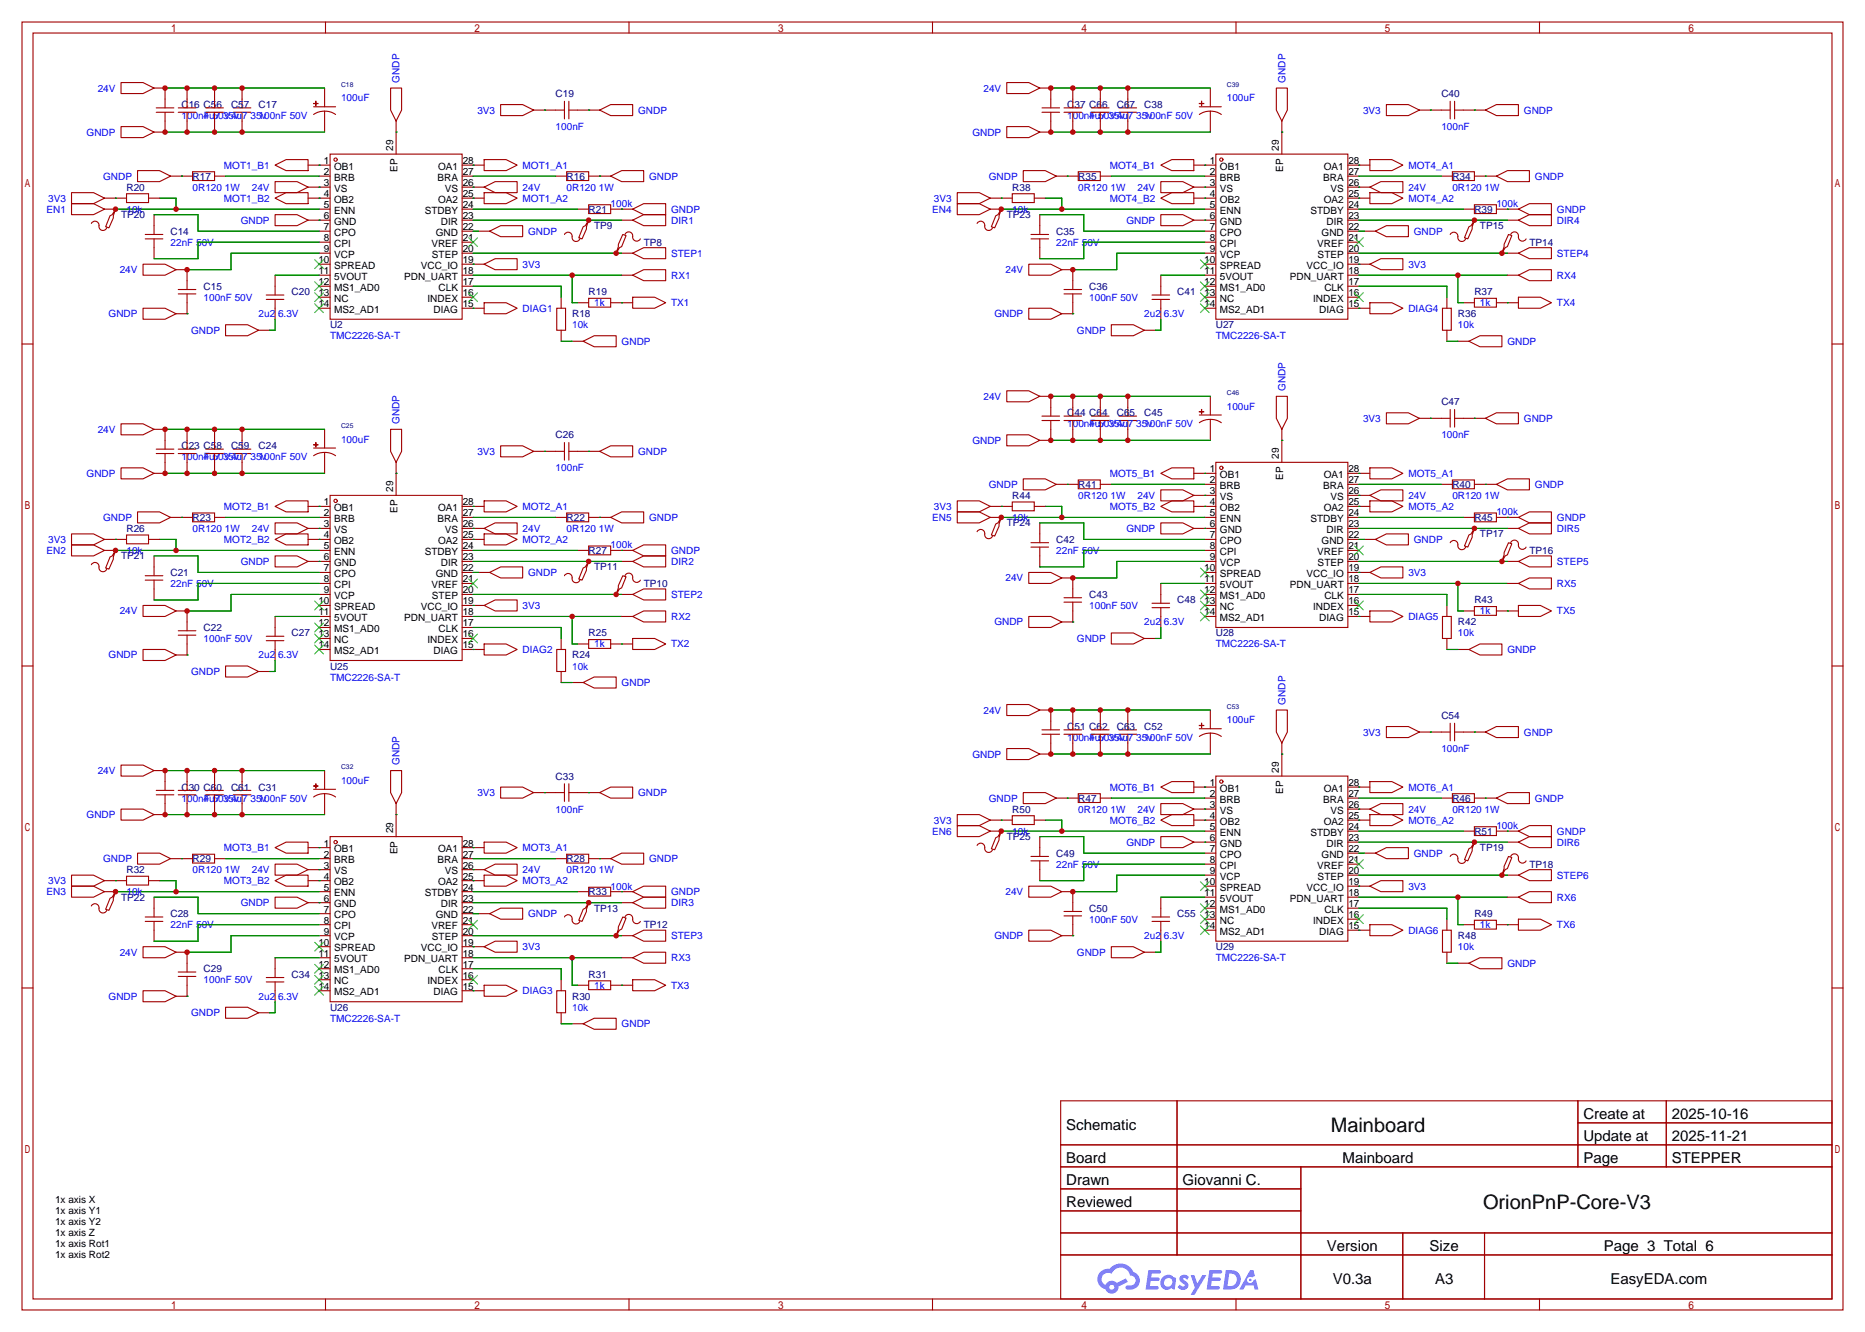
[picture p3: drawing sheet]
<svg xmlns="http://www.w3.org/2000/svg" width="431mm" height="307mm" viewBox="0 0 431 307" stroke-linecap="round" stroke-linejoin="round" font-family="sans-serif">
<defs><g id="words">
<g font-size="4.6">
<text x="307.2" y="261.1">Mainboard</text>
<text x="342.4" y="278.9">OrionPnP-Core-V3</text>
</g>
<g font-size="3.5">
<text x="246.1" y="260.8">Schematic</text>
<text x="365.5" y="258.2">Create at</text>
<text x="365.5" y="263.3">Update at</text>
<text x="385.9" y="258.2">2025-10-16</text>
<text x="385.9" y="263.3">2025-11-21</text>
<text x="246.1" y="268.4">Board</text>
<text x="309.9" y="268.4">Mainboard</text>
<text x="365.5" y="268.4">Page</text>
<text x="385.9" y="268.4">STEPPER</text>
<text x="246.1" y="273.5">Drawn</text>
<text x="273" y="273.5">Giovanni C.</text>
<text x="246.1" y="278.5">Reviewed</text>
<text x="306.3" y="288.7">Version</text>
<text x="330" y="288.7">Size</text>
<text x="370.2" y="288.7">Page 3 Total 6</text>
<text x="307.7" y="296.3">V0.3a</text>
<text x="331.3" y="296.3">A3</text>
<text x="371.8" y="296.3">EasyEDA.com</text>
</g>
<g font-size="2.3" fill="#00f">
<text x="22.6" y="21.1">24V</text>
<text x="78.7" y="23.4">100uF</text>
<text x="92.2" y="19.1" transform="rotate(-90 92.2 19.1)">GNDP</text>
<text x="227" y="21.1">24V</text>
<text x="283.2" y="23.4">100uF</text>
<text x="296.7" y="19.1" transform="rotate(-90 296.7 19.1)">GNDP</text>
<text x="41.9" y="27.5">100nF 50V4u7 35v</text>
<text x="47" y="27.5">4u7 35v</text>
<text x="59.7" y="27.5">100nF 50V</text>
<text x="110.2" y="26.2">3V3</text>
<text x="147.3" y="26.2">GNDP</text>
<text x="246.4" y="27.5">100nF 50V4u7 35v</text>
<text x="251.5" y="27.5">4u7 35v</text>
<text x="264.2" y="27.5">100nF 50V</text>
<text x="314.7" y="26.2">3V3</text>
<text x="351.8" y="26.2">GNDP</text>
<text x="20" y="31.3">GNDP</text>
<text x="128.3" y="30">100nF</text>
<text x="224.5" y="31.3">GNDP</text>
<text x="332.7" y="30">100nF</text>
<text x="23.8" y="41.4">GNDP</text>
<text x="51.7" y="38.9">MOT1_B1</text>
<text x="120.6" y="38.9">MOT1_A1</text>
<text x="149.9" y="41.4">GNDP</text>
<text x="228.3" y="41.4">GNDP</text>
<text x="256.2" y="38.9">MOT4_B1</text>
<text x="325.1" y="38.9">MOT4_A1</text>
<text x="354.3" y="41.4">GNDP</text>
<text x="11.1" y="46.5">3V3</text>
<text x="44.4" y="44">0R120 1W</text>
<text x="51.7" y="46.5">MOT1_B2</text>
<text x="58.1" y="44">24V</text>
<text x="120.6" y="46.5">MOT1_A2</text>
<text x="120.6" y="44">24V</text>
<text x="130.8" y="44">0R120 1W</text>
<text x="141" y="47.8">100k</text>
<text x="215.6" y="46.5">3V3</text>
<text x="248.9" y="44">0R120 1W</text>
<text x="256.2" y="46.5">MOT4_B2</text>
<text x="262.6" y="44">24V</text>
<text x="325.1" y="46.5">MOT4_A2</text>
<text x="325.1" y="44">24V</text>
<text x="335.3" y="44">0R120 1W</text>
<text x="345.4" y="47.8">100k</text>
<text x="10.7" y="49.1">EN1</text>
<text x="29.2" y="49.1">10k</text>
<text x="55.6" y="51.6">GNDP</text>
<text x="154.9" y="51.6">DIR1</text>
<text x="154.9" y="49.1">GNDP</text>
<text x="215.2" y="49.1">EN4</text>
<text x="233.7" y="49.1">10k</text>
<text x="260" y="51.6">GNDP</text>
<text x="359.4" y="51.6">DIR4</text>
<text x="359.4" y="49.1">GNDP</text>
<text x="39.4" y="56.7">22nF 50V</text>
<text x="121.9" y="54.1">GNDP</text>
<text x="154.9" y="59.2">STEP1</text>
<text x="243.8" y="56.7">22nF 50V</text>
<text x="326.4" y="54.1">GNDP</text>
<text x="359.4" y="59.2">STEP4</text>
<text x="27.6" y="63">24V</text>
<text x="120.6" y="61.8">3V3</text>
<text x="154.9" y="64.3">RX1</text>
<text x="232.1" y="63">24V</text>
<text x="325.1" y="61.8">3V3</text>
<text x="359.4" y="64.3">RX4</text>
<text x="47" y="69.4">100nF 50V</text>
<text x="120.6" y="71.9">DIAG1</text>
<text x="137.2" y="70.7">1k</text>
<text x="154.9" y="70.7">TX1</text>
<text x="251.5" y="69.4">100nF 50V</text>
<text x="325.1" y="71.9">DIAG4</text>
<text x="341.6" y="70.7">1k</text>
<text x="359.4" y="70.7">TX4</text>
<text x="25.1" y="73.2">GNDP</text>
<text x="44.1" y="77">GNDP</text>
<text x="59.7" y="73.2">2u2 6.3V</text>
<text x="132.1" y="75.7">10k</text>
<text x="229.5" y="73.2">GNDP</text>
<text x="248.6" y="77">GNDP</text>
<text x="264.2" y="73.2">2u2 6.3V</text>
<text x="336.5" y="75.7">10k</text>
<text x="76.2" y="78.3">TMC2226-SA-T</text>
<text x="143.5" y="79.5">GNDP</text>
<text x="280.7" y="78.3">TMC2226-SA-T</text>
<text x="348" y="79.5">GNDP</text>
<text x="227" y="92.2">24V</text>
<text x="283.2" y="94.5">100uF</text>
<text x="296.7" y="90.2" transform="rotate(-90 296.7 90.2)">GNDP</text>
<text x="22.6" y="99.9">24V</text>
<text x="92.2" y="97.8" transform="rotate(-90 92.2 97.8)">GNDP</text>
<text x="246.4" y="98.6">100nF 50V4u7 35v</text>
<text x="251.5" y="98.6">4u7 35v</text>
<text x="264.2" y="98.6">100nF 50V</text>
<text x="314.7" y="97.3">3V3</text>
<text x="332.7" y="101.1">100nF</text>
<text x="351.8" y="97.3">GNDP</text>
<text x="41.9" y="106.2">100nF 50V4u7 35v</text>
<text x="47" y="106.2">4u7 35v</text>
<text x="59.7" y="106.2">100nF 50V</text>
<text x="78.7" y="102.2">100uF</text>
<text x="110.2" y="104.9">3V3</text>
<text x="147.3" y="104.9">GNDP</text>
<text x="224.5" y="102.4">GNDP</text>
<text x="20" y="110">GNDP</text>
<text x="128.3" y="108.8">100nF</text>
<text x="228.3" y="112.6">GNDP</text>
<text x="256.2" y="110">MOT5_B1</text>
<text x="325.1" y="110">MOT5_A1</text>
<text x="354.3" y="112.6">GNDP</text>
<text x="51.7" y="117.6">MOT2_B1</text>
<text x="120.6" y="117.6">MOT2_A1</text>
<text x="215.6" y="117.6">3V3</text>
<text x="248.9" y="115.1">0R120 1W</text>
<text x="256.2" y="117.6">MOT5_B2</text>
<text x="262.6" y="115.1">24V</text>
<text x="325.1" y="117.6">MOT5_A2</text>
<text x="325.1" y="115.1">24V</text>
<text x="335.3" y="115.1">0R120 1W</text>
<text x="345.4" y="118.9">100k</text>
<text x="11.1" y="125.3">3V3</text>
<text x="23.8" y="120.2">GNDP</text>
<text x="44.4" y="122.7">0R120 1W</text>
<text x="51.7" y="125.3">MOT2_B2</text>
<text x="58.1" y="122.7">24V</text>
<text x="120.6" y="125.3">MOT2_A2</text>
<text x="120.6" y="122.7">24V</text>
<text x="130.8" y="122.7">0R120 1W</text>
<text x="149.9" y="120.2">GNDP</text>
<text x="215.2" y="120.2">EN5</text>
<text x="233.7" y="120.2">10k</text>
<text x="260" y="122.7">GNDP</text>
<text x="326.4" y="125.3">GNDP</text>
<text x="359.4" y="122.7">DIR5</text>
<text x="359.4" y="120.2">GNDP</text>
<text x="10.7" y="127.8">EN2</text>
<text x="29.2" y="127.8">10k</text>
<text x="55.6" y="130.3">GNDP</text>
<text x="141" y="126.5">100k</text>
<text x="154.9" y="130.3">DIR2</text>
<text x="154.9" y="127.8">GNDP</text>
<text x="243.8" y="127.8">22nF 50V</text>
<text x="359.4" y="130.3">STEP5</text>
<text x="39.4" y="135.4">22nF 50V</text>
<text x="121.9" y="132.9">GNDP</text>
<text x="154.9" y="138">STEP2</text>
<text x="232.1" y="134.2">24V</text>
<text x="325.1" y="132.9">3V3</text>
<text x="359.4" y="135.4">RX5</text>
<text x="27.6" y="141.8">24V</text>
<text x="120.6" y="140.5">3V3</text>
<text x="154.9" y="143">RX2</text>
<text x="251.5" y="140.5">100nF 50V</text>
<text x="325.1" y="143">DIAG5</text>
<text x="341.6" y="141.8">1k</text>
<text x="359.4" y="141.8">TX5</text>
<text x="47" y="148.1">100nF 50V</text>
<text x="137.2" y="149.4">1k</text>
<text x="154.9" y="149.4">TX2</text>
<text x="229.5" y="144.3">GNDP</text>
<text x="248.6" y="148.1">GNDP</text>
<text x="264.2" y="144.3">2u2 6.3V</text>
<text x="280.7" y="149.4">TMC2226-SA-T</text>
<text x="336.5" y="146.9">10k</text>
<text x="25.1" y="151.9">GNDP</text>
<text x="44.1" y="155.7">GNDP</text>
<text x="59.7" y="151.9">2u2 6.3V</text>
<text x="120.6" y="150.7">DIAG2</text>
<text x="132.1" y="154.5">10k</text>
<text x="348" y="150.7">GNDP</text>
<text x="76.2" y="157">TMC2226-SA-T</text>
<text x="143.5" y="158.3">GNDP</text>
<text x="227" y="164.6">24V</text>
<text x="283.2" y="166.9">100uF</text>
<text x="296.7" y="162.6" transform="rotate(-90 296.7 162.6)">GNDP</text>
<text x="246.4" y="171">100nF 50V4u7 35v</text>
<text x="251.5" y="171">4u7 35v</text>
<text x="264.2" y="171">100nF 50V</text>
<text x="314.7" y="169.7">3V3</text>
<text x="332.7" y="173.5">100nF</text>
<text x="351.8" y="169.7">GNDP</text>
<text x="22.6" y="178.6">24V</text>
<text x="92.2" y="176.5" transform="rotate(-90 92.2 176.5)">GNDP</text>
<text x="224.5" y="174.8">GNDP</text>
<text x="41.9" y="185">100nF 50V4u7 35v</text>
<text x="47" y="185">4u7 35v</text>
<text x="59.7" y="185">100nF 50V</text>
<text x="78.7" y="180.9">100uF</text>
<text x="110.2" y="183.7">3V3</text>
<text x="147.3" y="183.7">GNDP</text>
<text x="228.3" y="185">GNDP</text>
<text x="256.2" y="182.4">MOT6_B1</text>
<text x="325.1" y="182.4">MOT6_A1</text>
<text x="354.3" y="185">GNDP</text>
<text x="20" y="188.8">GNDP</text>
<text x="128.3" y="187.5">100nF</text>
<text x="215.6" y="190">3V3</text>
<text x="248.9" y="187.5">0R120 1W</text>
<text x="256.2" y="190">MOT6_B2</text>
<text x="262.6" y="187.5">24V</text>
<text x="325.1" y="190">MOT6_A2</text>
<text x="325.1" y="187.5">24V</text>
<text x="335.3" y="187.5">0R120 1W</text>
<text x="345.4" y="191.3">100k</text>
<text x="51.7" y="196.4">MOT3_B1</text>
<text x="120.6" y="196.4">MOT3_A1</text>
<text x="215.2" y="192.6">EN6</text>
<text x="233.7" y="192.6">10k</text>
<text x="260" y="195.1">GNDP</text>
<text x="326.4" y="197.7">GNDP</text>
<text x="359.4" y="195.1">DIR6</text>
<text x="359.4" y="192.6">GNDP</text>
<text x="23.8" y="198.9">GNDP</text>
<text x="44.4" y="201.5">0R120 1W</text>
<text x="58.1" y="201.5">24V</text>
<text x="120.6" y="201.5">24V</text>
<text x="130.8" y="201.5">0R120 1W</text>
<text x="149.9" y="198.9">GNDP</text>
<text x="243.8" y="200.2">22nF 50V</text>
<text x="359.4" y="202.7">STEP6</text>
<text x="10.7" y="206.5">EN3</text>
<text x="11.1" y="204">3V3</text>
<text x="29.2" y="206.5">10k</text>
<text x="51.7" y="204">MOT3_B2</text>
<text x="55.6" y="209.1">GNDP</text>
<text x="120.6" y="204">MOT3_A2</text>
<text x="141" y="205.3">100k</text>
<text x="154.9" y="209.1">DIR3</text>
<text x="154.9" y="206.5">GNDP</text>
<text x="232.1" y="206.5">24V</text>
<text x="325.1" y="205.3">3V3</text>
<text x="359.4" y="207.8">RX6</text>
<text x="39.4" y="214.2">22nF 50V</text>
<text x="121.9" y="211.6">GNDP</text>
<text x="251.5" y="212.9">100nF 50V</text>
<text x="325.1" y="215.4">DIAG6</text>
<text x="341.6" y="214.2">1k</text>
<text x="359.4" y="214.2">TX6</text>
<text x="27.6" y="220.5">24V</text>
<text x="120.6" y="219.2">3V3</text>
<text x="154.9" y="221.8">RX3</text>
<text x="154.9" y="216.7">STEP3</text>
<text x="229.5" y="216.7">GNDP</text>
<text x="248.6" y="220.5">GNDP</text>
<text x="264.2" y="216.7">2u2 6.3V</text>
<text x="280.7" y="221.8">TMC2226-SA-T</text>
<text x="336.5" y="219.2">10k</text>
<text x="47" y="226.9">100nF 50V</text>
<text x="348" y="223.1">GNDP</text>
<text x="25.1" y="230.7">GNDP</text>
<text x="59.7" y="230.7">2u2 6.3V</text>
<text x="120.6" y="229.4">DIAG3</text>
<text x="132.1" y="233.2">10k</text>
<text x="137.2" y="228.1">1k</text>
<text x="154.9" y="228.1">TX3</text>
<text x="44.1" y="234.5">GNDP</text>
<text x="76.2" y="235.8">TMC2226-SA-T</text>
<text x="143.5" y="237">GNDP</text>
</g>
<g font-size="2.3" fill="#000080">
<text x="128.3" y="22.4">C19</text>
<text x="332.7" y="22.4">C40</text>
<text x="41.9" y="24.9">C16 C56</text>
<text x="53.3" y="24.9">C57</text>
<text x="59.7" y="24.9">C17</text>
<text x="246.4" y="24.9">C37 C66</text>
<text x="257.8" y="24.9">C67</text>
<text x="264.2" y="24.9">C38</text>
<text x="44.4" y="41.4">R17</text>
<text x="130.8" y="41.4">R16</text>
<text x="248.9" y="41.4">R35</text>
<text x="335.3" y="41.4">R34</text>
<text x="29.2" y="44">R20</text>
<text x="233.7" y="44">R38</text>
<text x="27.9" y="50.3">TP20</text>
<text x="135.9" y="49.1">R21</text>
<text x="137.2" y="52.9">TP9</text>
<text x="232.4" y="50.3">TP23</text>
<text x="340.4" y="49.1">R39</text>
<text x="341.6" y="52.9">TP15</text>
<text x="39.4" y="54.1">C14</text>
<text x="148.6" y="56.7">TP8</text>
<text x="243.8" y="54.1">C35</text>
<text x="353.1" y="56.7">TP14</text>
<text x="47" y="66.8">C15</text>
<text x="67.3" y="68.1">C20</text>
<text x="135.9" y="68.1">R19</text>
<text x="251.5" y="66.8">C36</text>
<text x="271.8" y="68.1">C41</text>
<text x="340.4" y="68.1">R37</text>
<text x="76.2" y="75.7">U2</text>
<text x="132.1" y="73.2">R18</text>
<text x="280.7" y="75.7">U27</text>
<text x="336.5" y="73.2">R36</text>
<text x="332.7" y="93.5">C47</text>
<text x="128.3" y="101.1">C26</text>
<text x="246.4" y="96.1">C44 C64</text>
<text x="257.8" y="96.1">C65</text>
<text x="264.2" y="96.1">C45</text>
<text x="41.9" y="103.7">C23 C58</text>
<text x="53.3" y="103.7">C59</text>
<text x="59.7" y="103.7">C24</text>
<text x="248.9" y="112.6">R41</text>
<text x="335.3" y="112.6">R40</text>
<text x="233.7" y="115.1">R44</text>
<text x="29.2" y="122.7">R26</text>
<text x="44.4" y="120.2">R23</text>
<text x="130.8" y="120.2">R22</text>
<text x="232.4" y="121.5">TP24</text>
<text x="243.8" y="125.3">C42</text>
<text x="340.4" y="120.2">R45</text>
<text x="341.6" y="124">TP17</text>
<text x="27.9" y="129.1">TP21</text>
<text x="135.9" y="127.8">R27</text>
<text x="137.2" y="131.6">TP11</text>
<text x="353.1" y="127.8">TP16</text>
<text x="39.4" y="132.9">C21</text>
<text x="148.6" y="135.4">TP10</text>
<text x="251.5" y="138">C43</text>
<text x="271.8" y="139.2">C48</text>
<text x="340.4" y="139.2">R43</text>
<text x="47" y="145.6">C22</text>
<text x="67.3" y="146.9">C27</text>
<text x="135.9" y="146.9">R25</text>
<text x="280.7" y="146.9">U28</text>
<text x="336.5" y="144.3">R42</text>
<text x="76.2" y="154.5">U25</text>
<text x="132.1" y="151.9">R24</text>
<text x="332.7" y="165.9">C54</text>
<text x="246.4" y="168.4">C51 C62</text>
<text x="257.8" y="168.4">C63</text>
<text x="264.2" y="168.4">C52</text>
<text x="128.3" y="179.9">C33</text>
<text x="41.9" y="182.4">C30 C60</text>
<text x="53.3" y="182.4">C61</text>
<text x="59.7" y="182.4">C31</text>
<text x="248.9" y="185">R47</text>
<text x="335.3" y="185">R46</text>
<text x="233.7" y="187.5">R50</text>
<text x="232.4" y="193.8">TP25</text>
<text x="243.8" y="197.7">C49</text>
<text x="340.4" y="192.6">R51</text>
<text x="341.6" y="196.4">TP19</text>
<text x="29.2" y="201.5">R32</text>
<text x="44.4" y="198.9">R29</text>
<text x="130.8" y="198.9">R28</text>
<text x="353.1" y="200.2">TP18</text>
<text x="27.9" y="207.8">TP22</text>
<text x="135.9" y="206.5">R33</text>
<text x="39.4" y="211.6">C28</text>
<text x="137.2" y="210.4">TP13</text>
<text x="148.6" y="214.2">TP12</text>
<text x="251.5" y="210.4">C50</text>
<text x="271.8" y="211.6">C55</text>
<text x="340.4" y="211.6">R49</text>
<text x="280.7" y="219.2">U29</text>
<text x="336.5" y="216.7">R48</text>
<text x="47" y="224.3">C29</text>
<text x="67.3" y="225.6">C34</text>
<text x="135.9" y="225.6">R31</text>
<text x="76.2" y="233.2">U26</text>
<text x="132.1" y="230.7">R30</text>
</g>
<g font-size="2.3">
<text x="90.7" y="34.8" transform="rotate(-90 90.7 34.8)">29</text>
<text x="295.2" y="34.8" transform="rotate(-90 295.2 34.8)">29</text>
<text x="74.8" y="37.9">1</text>
<text x="74.8" y="40.4">2</text>
<text x="77.1" y="39.1">OB1</text>
<text x="77.1" y="41.7">BRB</text>
<text x="91.7" y="39.6" transform="rotate(-90 91.7 39.6)">EP</text>
<text x="101" y="41.7">BRA</text>
<text x="101.1" y="39.1">OA1</text>
<text x="106.8" y="40.4">27</text>
<text x="106.8" y="37.9">28</text>
<text x="279.3" y="37.9">1</text>
<text x="279.3" y="40.4">2</text>
<text x="281.6" y="39.1">OB1</text>
<text x="281.6" y="41.7">BRB</text>
<text x="296.2" y="39.6" transform="rotate(-90 296.2 39.6)">EP</text>
<text x="305.5" y="41.7">BRA</text>
<text x="305.6" y="39.1">OA1</text>
<text x="311.3" y="40.4">27</text>
<text x="311.3" y="37.9">28</text>
<text x="74.8" y="43">3</text>
<text x="74.8" y="45.5">4</text>
<text x="77.1" y="44.2">VS</text>
<text x="77.1" y="46.8">OB2</text>
<text x="101.1" y="46.8">OA2</text>
<text x="102.7" y="44.2">VS</text>
<text x="106.8" y="45.5">25</text>
<text x="106.8" y="43">26</text>
<text x="279.3" y="43">3</text>
<text x="279.3" y="45.5">4</text>
<text x="281.6" y="44.2">VS</text>
<text x="281.6" y="46.8">OB2</text>
<text x="305.6" y="46.8">OA2</text>
<text x="307.1" y="44.2">VS</text>
<text x="311.3" y="45.5">25</text>
<text x="311.3" y="43">26</text>
<text x="74.8" y="48">5</text>
<text x="74.8" y="50.6">6</text>
<text x="74.8" y="53.1">7</text>
<text x="77.1" y="49.3">ENN</text>
<text x="77.1" y="51.8">GND</text>
<text x="98" y="49.3">STDBY</text>
<text x="101.8" y="51.8">DIR</text>
<text x="106.8" y="53.1">22</text>
<text x="106.8" y="50.6">23</text>
<text x="106.8" y="48">24</text>
<text x="279.3" y="48">5</text>
<text x="279.3" y="50.6">6</text>
<text x="279.3" y="53.1">7</text>
<text x="281.6" y="49.3">ENN</text>
<text x="281.6" y="51.8">GND</text>
<text x="302.5" y="49.3">STDBY</text>
<text x="306.2" y="51.8">DIR</text>
<text x="311.3" y="53.1">22</text>
<text x="311.3" y="50.6">23</text>
<text x="311.3" y="48">24</text>
<text x="74.8" y="55.7">8</text>
<text x="74.8" y="58.2">9</text>
<text x="77.1" y="54.4">CPO</text>
<text x="77.1" y="56.9">CPI</text>
<text x="77.1" y="59.5">VCP</text>
<text x="99.6" y="56.9">VREF</text>
<text x="99.7" y="59.5">STEP</text>
<text x="100.6" y="54.4">GND</text>
<text x="106.8" y="58.2">20</text>
<text x="106.8" y="55.7">21</text>
<text x="279.3" y="55.7">8</text>
<text x="279.3" y="58.2">9</text>
<text x="281.6" y="54.4">CPO</text>
<text x="281.6" y="56.9">CPI</text>
<text x="281.6" y="59.5">VCP</text>
<text x="304.1" y="56.9">VREF</text>
<text x="304.2" y="59.5">STEP</text>
<text x="305.1" y="54.4">GND</text>
<text x="311.3" y="58.2">20</text>
<text x="311.3" y="55.7">21</text>
<text x="73.5" y="60.7">10</text>
<text x="73.5" y="63.3">11</text>
<text x="73.5" y="65.8">12</text>
<text x="77.1" y="62">SPREAD</text>
<text x="77.1" y="64.5">5VOUT</text>
<text x="93.3" y="64.5">PDN_UART</text>
<text x="97.1" y="62">VCC_IO</text>
<text x="106.8" y="65.8">17</text>
<text x="106.8" y="63.3">18</text>
<text x="106.8" y="60.7">19</text>
<text x="278" y="60.7">10</text>
<text x="278" y="63.3">11</text>
<text x="278" y="65.8">12</text>
<text x="281.6" y="62">SPREAD</text>
<text x="281.6" y="64.5">5VOUT</text>
<text x="297.8" y="64.5">PDN_UART</text>
<text x="301.6" y="62">VCC_IO</text>
<text x="311.3" y="65.8">17</text>
<text x="311.3" y="63.3">18</text>
<text x="311.3" y="60.7">19</text>
<text x="73.5" y="68.4">13</text>
<text x="73.5" y="70.9">14</text>
<text x="77.1" y="67.1">MS1_AD0</text>
<text x="77.1" y="69.6">NC</text>
<text x="98.7" y="69.6">INDEX</text>
<text x="101.3" y="67.1">CLK</text>
<text x="106.8" y="70.9">15</text>
<text x="106.8" y="68.4">16</text>
<text x="278" y="68.4">13</text>
<text x="278" y="70.9">14</text>
<text x="281.6" y="67.1">MS1_AD0</text>
<text x="281.6" y="69.6">NC</text>
<text x="303.2" y="69.6">INDEX</text>
<text x="305.7" y="67.1">CLK</text>
<text x="311.3" y="70.9">15</text>
<text x="311.3" y="68.4">16</text>
<text x="77.1" y="72.2">MS2_AD1</text>
<text x="100.1" y="72.2">DIAG</text>
<text x="281.6" y="72.2">MS2_AD1</text>
<text x="304.6" y="72.2">DIAG</text>
<text x="295.2" y="105.9" transform="rotate(-90 295.2 105.9)">29</text>
<text x="90.7" y="113.5" transform="rotate(-90 90.7 113.5)">29</text>
<text x="279.3" y="109">1</text>
<text x="279.3" y="111.5">2</text>
<text x="281.6" y="110.3">OB1</text>
<text x="281.6" y="112.8">BRB</text>
<text x="296.2" y="110.8" transform="rotate(-90 296.2 110.8)">EP</text>
<text x="305.5" y="112.8">BRA</text>
<text x="305.6" y="110.3">OA1</text>
<text x="311.3" y="111.5">27</text>
<text x="311.3" y="109">28</text>
<text x="74.8" y="116.6">1</text>
<text x="74.8" y="119.2">2</text>
<text x="77.1" y="117.9">OB1</text>
<text x="91.7" y="118.4" transform="rotate(-90 91.7 118.4)">EP</text>
<text x="101.1" y="117.9">OA1</text>
<text x="106.8" y="119.2">27</text>
<text x="106.8" y="116.6">28</text>
<text x="279.3" y="114.1">3</text>
<text x="279.3" y="116.6">4</text>
<text x="279.3" y="119.2">5</text>
<text x="281.6" y="115.3">VS</text>
<text x="281.6" y="117.9">OB2</text>
<text x="305.6" y="117.9">OA2</text>
<text x="307.1" y="115.3">VS</text>
<text x="311.3" y="119.2">24</text>
<text x="311.3" y="116.6">25</text>
<text x="311.3" y="114.1">26</text>
<text x="74.8" y="121.7">3</text>
<text x="74.8" y="124.2">4</text>
<text x="77.1" y="120.4">BRB</text>
<text x="77.1" y="123">VS</text>
<text x="77.1" y="125.5">OB2</text>
<text x="101" y="120.4">BRA</text>
<text x="101.1" y="125.5">OA2</text>
<text x="102.7" y="123">VS</text>
<text x="106.8" y="124.2">25</text>
<text x="106.8" y="121.7">26</text>
<text x="279.3" y="121.7">6</text>
<text x="279.3" y="124.2">7</text>
<text x="281.6" y="120.4">ENN</text>
<text x="281.6" y="123">GND</text>
<text x="281.6" y="125.5">CPO</text>
<text x="302.5" y="120.4">STDBY</text>
<text x="305.1" y="125.5">GND</text>
<text x="306.2" y="123">DIR</text>
<text x="311.3" y="124.2">22</text>
<text x="311.3" y="121.7">23</text>
<text x="74.8" y="126.8">5</text>
<text x="74.8" y="129.3">6</text>
<text x="74.8" y="131.9">7</text>
<text x="77.1" y="128">ENN</text>
<text x="77.1" y="130.6">GND</text>
<text x="98" y="128">STDBY</text>
<text x="101.8" y="130.6">DIR</text>
<text x="106.8" y="131.9">22</text>
<text x="106.8" y="129.3">23</text>
<text x="106.8" y="126.8">24</text>
<text x="278" y="131.9">10</text>
<text x="279.3" y="126.8">8</text>
<text x="279.3" y="129.3">9</text>
<text x="281.6" y="128">CPI</text>
<text x="281.6" y="130.6">VCP</text>
<text x="304.1" y="128">VREF</text>
<text x="304.2" y="130.6">STEP</text>
<text x="311.3" y="131.9">19</text>
<text x="311.3" y="129.3">20</text>
<text x="311.3" y="126.8">21</text>
<text x="74.8" y="134.4">8</text>
<text x="74.8" y="136.9">9</text>
<text x="77.1" y="133.1">CPO</text>
<text x="77.1" y="135.7">CPI</text>
<text x="99.6" y="135.7">VREF</text>
<text x="100.6" y="133.1">GND</text>
<text x="106.8" y="136.9">20</text>
<text x="106.8" y="134.4">21</text>
<text x="278" y="134.4">11</text>
<text x="278" y="136.9">12</text>
<text x="281.6" y="133.1">SPREAD</text>
<text x="281.6" y="135.7">5VOUT</text>
<text x="297.8" y="135.7">PDN_UART</text>
<text x="301.6" y="133.1">VCC_IO</text>
<text x="311.3" y="136.9">17</text>
<text x="311.3" y="134.4">18</text>
<text x="73.5" y="139.5">10</text>
<text x="73.5" y="142">11</text>
<text x="77.1" y="138.2">VCP</text>
<text x="77.1" y="140.7">SPREAD</text>
<text x="77.1" y="143.3">5VOUT</text>
<text x="93.3" y="143.3">PDN_UART</text>
<text x="97.1" y="140.7">VCC_IO</text>
<text x="99.7" y="138.2">STEP</text>
<text x="106.8" y="142">18</text>
<text x="106.8" y="139.5">19</text>
<text x="278" y="139.5">13</text>
<text x="278" y="142">14</text>
<text x="281.6" y="138.2">MS1_AD0</text>
<text x="281.6" y="140.7">NC</text>
<text x="281.6" y="143.3">MS2_AD1</text>
<text x="303.2" y="140.7">INDEX</text>
<text x="304.6" y="143.3">DIAG</text>
<text x="305.7" y="138.2">CLK</text>
<text x="311.3" y="142">15</text>
<text x="311.3" y="139.5">16</text>
<text x="73.5" y="144.6">12</text>
<text x="73.5" y="147.1">13</text>
<text x="73.5" y="149.6">14</text>
<text x="77.1" y="145.8">MS1_AD0</text>
<text x="77.1" y="148.4">NC</text>
<text x="98.7" y="148.4">INDEX</text>
<text x="101.3" y="145.8">CLK</text>
<text x="106.8" y="149.6">15</text>
<text x="106.8" y="147.1">16</text>
<text x="106.8" y="144.6">17</text>
<text x="77.1" y="150.9">MS2_AD1</text>
<text x="100.1" y="150.9">DIAG</text>
<text x="295.2" y="178.3" transform="rotate(-90 295.2 178.3)">29</text>
<text x="279.3" y="181.4">1</text>
<text x="279.3" y="183.9">2</text>
<text x="281.6" y="182.7">OB1</text>
<text x="281.6" y="185.2">BRB</text>
<text x="296.2" y="183.1" transform="rotate(-90 296.2 183.1)">EP</text>
<text x="305.5" y="185.2">BRA</text>
<text x="305.6" y="182.7">OA1</text>
<text x="311.3" y="183.9">27</text>
<text x="311.3" y="181.4">28</text>
<text x="279.3" y="186.5">3</text>
<text x="279.3" y="189">4</text>
<text x="279.3" y="191.5">5</text>
<text x="281.6" y="187.7">VS</text>
<text x="281.6" y="190.3">OB2</text>
<text x="305.6" y="190.3">OA2</text>
<text x="307.1" y="187.7">VS</text>
<text x="311.3" y="191.5">24</text>
<text x="311.3" y="189">25</text>
<text x="311.3" y="186.5">26</text>
<text x="74.8" y="195.4">1</text>
<text x="74.8" y="197.9">2</text>
<text x="77.1" y="196.6">OB1</text>
<text x="90.7" y="192.3" transform="rotate(-90 90.7 192.3)">29</text>
<text x="91.7" y="197.1" transform="rotate(-90 91.7 197.1)">EP</text>
<text x="101.1" y="196.6">OA1</text>
<text x="106.8" y="197.9">27</text>
<text x="106.8" y="195.4">28</text>
<text x="279.3" y="194.1">6</text>
<text x="279.3" y="196.6">7</text>
<text x="281.6" y="192.8">ENN</text>
<text x="281.6" y="195.4">GND</text>
<text x="281.6" y="197.9">CPO</text>
<text x="302.5" y="192.8">STDBY</text>
<text x="305.1" y="197.9">GND</text>
<text x="306.2" y="195.4">DIR</text>
<text x="311.3" y="196.6">22</text>
<text x="311.3" y="194.1">23</text>
<text x="74.8" y="200.4">3</text>
<text x="74.8" y="203">4</text>
<text x="77.1" y="199.2">BRB</text>
<text x="77.1" y="201.7">VS</text>
<text x="101" y="199.2">BRA</text>
<text x="102.7" y="201.7">VS</text>
<text x="106.8" y="203">25</text>
<text x="106.8" y="200.4">26</text>
<text x="279.3" y="199.2">8</text>
<text x="279.3" y="201.7">9</text>
<text x="281.6" y="200.4">CPI</text>
<text x="281.6" y="203">VCP</text>
<text x="304.1" y="200.4">VREF</text>
<text x="304.2" y="203">STEP</text>
<text x="311.3" y="201.7">20</text>
<text x="311.3" y="199.2">21</text>
<text x="74.8" y="205.5">5</text>
<text x="74.8" y="208.1">6</text>
<text x="77.1" y="204.2">OB2</text>
<text x="77.1" y="206.8">ENN</text>
<text x="77.1" y="209.3">GND</text>
<text x="98" y="206.8">STDBY</text>
<text x="101.1" y="204.2">OA2</text>
<text x="101.8" y="209.3">DIR</text>
<text x="106.8" y="208.1">23</text>
<text x="106.8" y="205.5">24</text>
<text x="278" y="204.2">10</text>
<text x="278" y="206.8">11</text>
<text x="278" y="209.3">12</text>
<text x="281.6" y="205.5">SPREAD</text>
<text x="281.6" y="208.1">5VOUT</text>
<text x="297.8" y="208.1">PDN_UART</text>
<text x="301.6" y="205.5">VCC_IO</text>
<text x="311.3" y="209.3">17</text>
<text x="311.3" y="206.8">18</text>
<text x="311.3" y="204.2">19</text>
<text x="74.8" y="210.6">7</text>
<text x="74.8" y="213.1">8</text>
<text x="74.8" y="215.7">9</text>
<text x="77.1" y="211.9">CPO</text>
<text x="77.1" y="214.4">CPI</text>
<text x="99.6" y="214.4">VREF</text>
<text x="100.6" y="211.9">GND</text>
<text x="106.8" y="215.7">20</text>
<text x="106.8" y="213.1">21</text>
<text x="106.8" y="210.6">22</text>
<text x="278" y="211.9">13</text>
<text x="278" y="214.4">14</text>
<text x="281.6" y="210.6">MS1_AD0</text>
<text x="281.6" y="213.1">NC</text>
<text x="281.6" y="215.7">MS2_AD1</text>
<text x="303.2" y="213.1">INDEX</text>
<text x="304.6" y="215.7">DIAG</text>
<text x="305.7" y="210.6">CLK</text>
<text x="311.3" y="214.4">15</text>
<text x="311.3" y="211.9">16</text>
<text x="73.5" y="218.2">10</text>
<text x="73.5" y="220.8">11</text>
<text x="77.1" y="216.9">VCP</text>
<text x="77.1" y="219.5">SPREAD</text>
<text x="97.1" y="219.5">VCC_IO</text>
<text x="99.7" y="216.9">STEP</text>
<text x="106.8" y="220.8">18</text>
<text x="106.8" y="218.2">19</text>
<text x="73.5" y="223.3">12</text>
<text x="73.5" y="225.8">13</text>
<text x="77.1" y="222">5VOUT</text>
<text x="77.1" y="224.6">MS1_AD0</text>
<text x="77.1" y="227.1">NC</text>
<text x="93.3" y="222">PDN_UART</text>
<text x="98.7" y="227.1">INDEX</text>
<text x="101.3" y="224.6">CLK</text>
<text x="106.8" y="225.8">16</text>
<text x="106.8" y="223.3">17</text>
<text x="73.5" y="228.4">14</text>
<text x="77.1" y="229.6">MS2_AD1</text>
<text x="100.1" y="229.6">DIAG</text>
<text x="106.8" y="228.4">15</text>
<text x="12.7" y="277.7">1x axis X</text>
<text x="12.7" y="280.2">1x axis Y1</text>
<text x="12.7" y="282.7">1x axis Y2</text>
<text x="12.7" y="285.3">1x axis Z</text>
<text x="12.7" y="287.8">1x axis Rot1</text>
<text x="12.7" y="290.4">1x axis Rot2</text>
</g>
<g font-size="1.6" fill="#000080">
<text x="78.7" y="20">C18</text>
<text x="283.2" y="20">C39</text>
<text x="283.2" y="91.1">C46</text>
<text x="78.7" y="98.7">C25</text>
<text x="283.2" y="163.5">C53</text>
<text x="78.7" y="177.5">C32</text>
</g>
</g></defs>
<g fill="none" stroke="#a10000" stroke-width=".25">
<path d="M5.1 5.1h420.3v297.2h-420.3zM7.6 7.6h415.3v292.1h-415.3zM75.1 5.1v2.5M145.2 5.1v2.5M215.3 5.1v2.5M285.3 5.1v2.5M355.4 5.1v2.5M5.1 79.4h2.5M422.9 79.4h2.5M5.1 153.7h2.5M422.9 153.7h2.5M5.1 228h2.5"/>
<path d="M422.9 228h2.5M244.9 254h178v45.7h-178zM271.7 254v35.6M364.3 254v15.2M364.3 259.1h58.6M384.7 254v15.2M244.9 264.2h178M244.9 269.2h178M244.9 274.3h55.4M244.9 279.4h55.4M300.3 269.2v30.5M75.1 299.7v2.6"/>
<path d="M145.2 299.7v2.6M215.3 299.7v2.6M244.9 284.5h178M244.9 289.6h178M285.3 299.7v2.6M323.8 284.5v15.2M342.7 284.5v15.2M355.4 299.7v2.6"/>
</g>
<g fill="#5487ff">
<path d="M272.6 294.4a1.3 1.3 0 0 1 1.8 .3l-.4 .6a.54 .54 0 0 0-.9-.2l.1 .2a1.28 1.28 0 0 1 .8 2 1.53 1.53 0 0 1-2.2-.3l.6-.6 .7 .5a.31 .31 0 0 0 .4-.3 .31 .31 0 0 0-.3-.4 1.12 1.12 0 0 1-.6-1.8z"/>
<path d="M274.9 294.2h.8l.7 2 1.2-2h.9l-2.7 4.5h-.9l.9-1.6z"/>
<path d="M265.1 293h2.3a.46 .46 0 0 1 .5 .1 .46 .46 0 0 1 .1 .5l-.4 .2h-1.7l-.2 1h1.7a.4 .4 0 0 1 .3 .4 .4 .4 0 0 1-.4 .4h-1.7l-.2 1.2h1.4a.46 .46 0 0 1 .5 0 .46 .46 0 0 1 .1 .5l-.3 .2h-2.6z"/>
<path d="M279.2 293.1h2.3a.47 .47 0 0 1 .5 0 .47 .47 0 0 1 .1 .5l-.4 .2h-1.7l-.2 1h1.7a.4 .4 0 0 1 .3 .4 .4 .4 0 0 1-.4 .4h-1.7l-.1 1.2 1.3-.1a.46 .46 0 0 1 .5 .1 .46 .46 0 0 1 .1 .5l-.3 .2h-2.6z"/>
<path d="M288.6 293.1h.7l.4 1.3-.7 .3a.75 .75 0 0 0-1.1 .3 .75 .75 0 0 0 .5 1.1 .75 .75 0 0 0 1-.7l.5-.3 .6 2.4h-.9l-.2-.9h-1.8l-.6 .9h-.9z"/>
<path d="M283 293.1l-.6 4.4h1.4a2.27 2.27 0 0 0 2.6-2.2 2.27 2.27 0 0 0-2.7-2.2zM283.8 293.8a1.5 1.5 0 0 1 1.8 1.6 1.5 1.5 0 0 1-2 1.4h-.2z"/>
<path d="M268.4 294.7a1.6 1.6 0 0 0-.3 2.3 1.6 1.6 0 0 0 2.3 .2l.8 .3 .3-2.4-.2-.3-.4-.1a1.58 1.58 0 0 0-2.5 0zM269 295.2a.99 .99 0 0 1 1.7 .6 .99 .99 0 0 1-1.4 1.1 .98 .98 0 0 1-.3-1.7z"/>
<path d="M254.1 293.5a2.37 2.37 0 0 0 1.1 4 1.54 1.54 0 0 0 1.8 1 1.54 1.54 0 0 0 1.2-1.6l2.1-1.1-.4-.8-2.1 1a1.57 1.57 0 0 0-2.6 .5 1.5 1.5 0 0 1-.7-2.1 1.5 1.5 0 0 1 2.1-.5 2.23 2.23 0 0 1 2.3-1.4 2.23 2.23 0 0 1 2 1.8 1.16 1.16 0 0 1 1.3 1.1 1.16 1.16 0 0 1-1.1 1.2h-.7a.47 .47 0 0 0-.6 .4 .47 .47 0 0 0 .5 .5 2.14 2.14 0 0 0 2.7-1.3 2.14 2.14 0 0 0-1.4-2.7 3.2 3.2 0 0 0-5.4-.7l-1.2 .1zM256.1 297a.58 .58 0 0 1 1.1 0 .58 .58 0 0 1-1.1 0z"/>
<circle cx="288.6" cy="295.3" r=".28"/>
</g>
<g fill="none" stroke="#a10000" stroke-width=".25">
<path d="M27.9 19.1h5.1l2.6 1.2-2.6 1.3h-5.1zM232.4 19.1h5.1l2.5 1.2-2.5 1.3h-5.1zM27.9 29.2h5.1l2.6 1.3-2.6 1.3h-5.1zM31.7 39.4h5.1l2.6 1.2-2.6 1.3h-5.1zM35.6 20.3h2.5v4.6M36.1 24.9h4M36.1 25.9h4M38.1 25.9v4.6h-2.5M41.1 24.9h4.1M41.1 25.9h4.1M43.2 20.3v4.6M43.2 25.9v4.6"/>
<path d="M44.4 39.6h5.1v2.1h-5.1zM47.5 24.9h4.1M47.5 25.9h4.1M49.5 20.3v4.6M49.5 25.9v4.6M53.8 24.9h4.1M53.8 25.9h4.1M55.9 20.3v4.6M55.9 25.9v4.6M63.5 38.1l2.5-1.3h5.1v2.6h-5.1zM71.1 38.1h5.1M72.4 23.9h1z"/>
<path d="M72.4 24.6h5.1M72.9 23.4v1zM74.9 25.7l-1 .1-1.5 .6M74.9 25.7l1.6 .2 1 .5M74.9 20.3v4.3M74.9 25.7v4.8M76.2 35.6h30.5v38.1h-30.5zM90.2 20.3h2.5v5.1l-1.3 2.5-1.2-2.5zM91.4 27.9v7.7M106.7 38.1h5.1M111.8 36.8h5l2.6 1.3-2.6 1.3h-5zM115.6 24.1h5l2.6 1.3-2.6 1.3h-5z"/>
<path d="M123.2 25.4h7.1M130.3 23.4v4M130.8 39.6h5.1v2.1h-5.1zM131.3 25.4h7.1M131.3 23.4v4M138.4 25.4l2.6-1.3h5v2.6h-5zM232.4 29.2h5.1l2.5 1.3-2.5 1.3h-5.1zM236.2 39.4h5.1l2.5 1.2-2.5 1.3h-5.1zM240 20.3h2.6v4.6M240.5 24.9h4.1M240.5 25.9h4.1M242.6 25.9v4.6h-2.6"/>
<path d="M245.6 24.9h4.1M245.6 25.9h4.1M247.6 20.3v4.6M247.6 25.9v4.6M248.9 39.6h5.1v2.1h-5.1zM252 24.9h4M252 25.9h4M254 20.3v4.6M254 25.9v4.6M258.3 24.9h4.1M258.3 25.9h4.1M260.3 20.3v4.6"/>
<path d="M260.3 25.9v4.6M268 38.1l2.5-1.3h5.1v2.6h-5.1zM275.6 38.1h5.1M276.9 23.9h1zM276.9 24.6h5M277.4 23.4v1zM279.4 25.7l-1.1 .1-1.4 .6M279.4 25.7l1.6 .2 .9 .5M279.4 20.3v4.3M279.4 25.7v4.8M280.7 35.6h30.4v38.1h-30.4zM294.6 20.3h2.6v5.1l-1.3 2.5-1.3-2.5z"/>
<path d="M295.9 27.9v7.7M311.1 38.1h5.1M316.2 36.8h5.1l2.5 1.3-2.5 1.3h-5.1zM320 24.1h5.1l2.6 1.3-2.6 1.3h-5.1zM327.7 25.4h7.1M334.8 23.4v4M335.3 39.6h5.1v2.1h-5.1zM335.8 25.4h7.1M335.8 23.4v4M342.9 25.4l2.5-1.3h5.1v2.6h-5.1zM16.5 47h5.1l2.5 1.3-2.5 1.2h-5.1zM16.5 44.4h5.1l2.5 1.3-2.5 1.3h-5.1z"/>
<path d="M21.1 51.6a.98 .98 0 0 1 1.3-.5 .98 .98 0 0 1 .5 1.3 .93 .93 0 0 0 .8 .8 .93 .93 0 0 0 .9-.6M24.1 45.7h5.1M24.1 48.3h2.6M26.7 48.3l-.5 1.5v.5l-1.1 2.3-.7-.3 1-2.5 .5-.3zM26.7 48.3v.2M29.2 44.7h5.1v2h-5.1zM33.5 54.1h4.1M33.5 55.1h4.1M34.3 45.7h2.5M35.6 49.5v4.6M35.6 55.1v4.6M39.4 40.6h5"/>
<path d="M49.5 40.6h2.6M63.5 45.7l2.5-1.3h5.1v2.6h-5.1zM63.5 49.5h5.1l2.5 1.3-2.5 1.3h-5.1zM63.5 41.9h5.1l2.5 1.3-2.5 1.2h-5.1zM71.1 43.2h5.1M71.1 45.7h5.1M71.1 50.8h5.1M73.7 40.6h2.5M73.7 48.3h2.5M73.7 53.3h2.5M73.7 55.9h2.5M73.7 58.4h2.5"/>
<path d="M106.7 40.6h2.5M106.7 43.2h5.1M106.7 45.7h5.1M106.7 48.3h2.5M106.7 50.8h2.5M106.7 53.3h2.5M106.7 55.9h2.5M106.7 58.4h2.5M110.5 53.3h2.5M111.8 44.4h5l2.6 1.3-2.6 1.3h-5zM111.8 43.2l2.5-1.3h5.1v2.5h-5.1zM113 53.3l2.6-1.2h5v2.5h-5z"/>
<path d="M128.3 40.6h2.5M130.3 54.1a.98 .98 0 0 1 1.3-.4 .98 .98 0 0 1 .5 1.2 .93 .93 0 0 0 .8 .8 .93 .93 0 0 0 1-.6M133.3 48.3h2.6M135.9 47.2h5.1v2.1h-5.1zM135.9 50.8l-.5 1.5v.5l-1 2.3-.8-.2 1-2.6 .5-.2zM135.9 40.6h5.1M135.9 50.8v.3M141 40.6l2.5-1.2h5.1v2.5h-5.1zM141 48.3h5M142.2 58.2v.2M143.5 50.8h2.5M143.5 58.4h2.5"/>
<path d="M143.8 54.1l.7 .3-1 2.5-.5 .3-.8 1.2 .5-1.5v-.5zM144.3 54.1a.93 .93 0 0 1 1.1-.6 .93 .93 0 0 1 .6 1.1 .94 .94 0 0 0 .7 1 .94 .94 0 0 0 1.1-.5M146 58.4l2.6-1.2h5.1v2.5h-5.1zM146 50.8l2.6-1.3h5.1v2.6h-5.1zM146 48.3l2.6-1.3h5.1v2.5h-5.1zM221 47h5.1l2.5 1.3-2.5 1.2h-5.1zM221 44.4h5.1l2.5 1.3-2.5 1.3h-5.1zM225.6 51.6a.98 .98 0 0 1 1.2-.5 .98 .98 0 0 1 .5 1.3 .93 .93 0 0 0 .8 .8 .93 .93 0 0 0 1-.6M228.6 45.7h5.1M228.6 48.3h2.5M231.1 48.3l-.5 1.5v.5l-1 2.3-.7-.3 1-2.5 .5-.3zM231.1 48.3v.2"/>
<path d="M233.7 44.7h5.1v2h-5.1zM238 54.1h4.1M238 55.1h4.1M238.8 45.7h2.5M240 49.5v4.6M240 55.1v4.6M243.8 40.6h5.1M254 40.6h2.5M268 45.7l2.5-1.3h5.1v2.6h-5.1zM268 49.5h5l2.6 1.3-2.6 1.3h-5zM268 41.9h5l2.6 1.3-2.6 1.2h-5zM275.6 43.2h5.1"/>
<path d="M275.6 45.7h5.1M275.6 50.8h5.1M278.1 40.6h2.6M278.1 48.3h2.6M278.1 53.3h2.6M278.1 55.9h2.6M278.1 58.4h2.6M311.1 40.6h2.6M311.1 43.2h5.1M311.1 45.7h5.1M311.1 48.3h2.6M311.1 50.8h2.6"/>
<path d="M311.1 53.3h2.6M311.1 55.9h2.6M311.1 58.4h2.6M315 53.3h2.5M316.2 44.4h5.1l2.5 1.3-2.5 1.3h-5.1zM316.2 43.2l2.6-1.3h5v2.5h-5zM317.5 53.3l2.5-1.2h5.1v2.5h-5.1zM332.7 40.6h2.6M334.8 54.1a.98 .98 0 0 1 1.3-.4 .98 .98 0 0 1 .4 1.2 .93 .93 0 0 0 .9 .8 .93 .93 0 0 0 .9-.6M337.8 48.3h2.6M340.4 47.2h5v2.1h-5zM340.4 50.8l-.5 1.5v.5l-1.1 2.3-.7-.2 1-2.6 .5-.2z"/>
<path d="M340.4 40.6h5M340.4 50.8v.3M345.4 40.6l2.6-1.2h5.1v2.5h-5.1zM345.4 48.3h5.1M346.7 58.2v.2M348 50.8h2.5M348 58.4h2.5M348.2 54.1l.8 .3-1 2.5-.5 .3-.8 1.2 .5-1.5v-.5zM348.7 54.1a.93 .93 0 0 1 1.2-.6 .93 .93 0 0 1 .6 1.1 .94 .94 0 0 0 .7 1 .94 .94 0 0 0 1.1-.5M350.5 58.4l2.6-1.2h5v2.5h-5zM350.5 50.8l2.6-1.3h5v2.6h-5zM350.5 48.3l2.6-1.3h5v2.5h-5z"/>
<path d="M33 61h5.1l2.5 1.2-2.5 1.3h-5.1zM33 71.1h5.1l2.5 1.3-2.5 1.3h-5.1zM40.6 62.2h2.6v4.6M41.1 66.8h4.1M41.1 67.8h4.1M43.2 67.8v4.6h-2.6M52.1 74.9h5l2.6 1.3-2.6 1.3h-5zM59.7 76.2h2.5M61.5 68.1h4M61.5 69.1h4M63.5 63.5v4.6M63.5 69.1v4.6"/>
<path d="M73.7 61h2.5M73.7 63.5h2.5M73.7 66h2.5M73.7 68.6h2.5M73.7 71.1h2.5M106.7 61h5.1M106.7 63.5h2.5M106.7 66h2.5M106.7 68.6h2.5M106.7 71.1h5.1M111.8 61l2.5-1.3h5.1v2.5h-5.1zM111.8 69.8h5l2.6 1.3-2.6 1.3h-5z"/>
<path d="M128.5 71.1h2.1v5.1h-2.1zM129.5 68.6v2.5M129.5 76.2v2.5M132.1 78.7h2.5M133.3 69.8h2.6M134.6 78.7l2.6-1.2h5v2.5h-5zM135.9 68.8h5.1v2.1h-5.1zM141 69.8h5M143.5 63.5h2.5M146 68.6h5.1l2.6 1.2-2.6 1.3h-5.1zM146 63.5l2.6-1.3h5.1v2.6h-5.1zM237.5 61h5.1l2.5 1.2-2.5 1.3h-5.1z"/>
<path d="M237.5 71.1h5.1l2.5 1.3-2.5 1.3h-5.1zM245.1 62.2h2.5v4.6M245.6 66.8h4.1M245.6 67.8h4.1M247.6 67.8v4.6h-2.5M256.5 74.9h5.1l2.6 1.3-2.6 1.3h-5.1zM264.2 76.2h2.5M265.9 68.1h4.1M265.9 69.1h4.1M268 63.5v4.6M268 69.1v4.6M278.1 61h2.6"/>
<path d="M278.1 63.5h2.6M278.1 66h2.6M278.1 68.6h2.6M278.1 71.1h2.6M311.1 61h5.1M311.1 63.5h2.6M311.1 66h2.6M311.1 68.6h2.6M311.1 71.1h5.1M316.2 61l2.6-1.3h5v2.5h-5zM316.2 69.8h5.1l2.5 1.3-2.5 1.3h-5.1zM333 71.1h2v5.1h-2z"/>
<path d="M334 68.6v2.5M334 76.2v2.5M336.5 78.7h2.6M337.8 69.8h2.6M339.1 78.7l2.5-1.2h5.1v2.5h-5.1zM340.4 68.8h5v2.1h-5zM345.4 69.8h5.1M348 63.5h2.5M350.5 68.6h5.1l2.5 1.2-2.5 1.3h-5.1zM350.5 63.5l2.6-1.3h5v2.6h-5zM27.9 97.8h5.1l2.6 1.3-2.6 1.2h-5.1zM35.6 99.1h2.5v4.5"/>
<path d="M43.2 99.1v4.5M49.5 99.1v4.5M55.9 99.1v4.5M74.9 99.1v4.3M90.2 99.1h2.5v5l-1.3 2.6-1.2-2.6zM232.4 90.2h5.1l2.5 1.2-2.5 1.3h-5.1zM240 91.4h2.6v4.6M240.5 96h4.1M240.5 97h4.1M242.6 97v4.6h-2.6M245.6 96h4.1M245.6 97h4.1"/>
<path d="M247.6 91.4v4.6M247.6 97v4.6M252 96h4M252 97h4M254 91.4v4.6M254 97v4.6M258.3 96h4.1M258.3 97h4.1M260.3 91.4v4.6M260.3 97v4.6M276.9 95h1zM276.9 95.8h5"/>
<path d="M277.4 94.5v1zM279.4 96.8l-1.1 .1-1.4 .6M279.4 96.8l1.6 .2 .9 .5M279.4 91.4v4.4M279.4 96.8v4.8M294.6 91.4h2.6v5.1l-1.3 2.6-1.3-2.6zM295.9 99.1v7.6M320 95.2h5.1l2.6 1.3-2.6 1.3h-5.1zM327.7 96.5h7.1M334.8 94.5v4.1M335.8 94.5v4.1M335.8 96.5h7.1"/>
<path d="M342.9 96.5l2.5-1.3h5.1v2.6h-5.1zM27.9 107.9h5.1l2.6 1.3-2.6 1.3h-5.1zM31.7 118.1h5.1l2.6 1.3-2.6 1.3h-5.1zM36.1 103.6h4M36.1 104.6h4M38.1 104.6v4.6h-2.5M39.4 119.4h5M41.1 103.6h4.1M41.1 104.6h4.1M43.2 104.6v4.6M44.4 118.4h5.1v2h-5.1zM47.5 103.6h4.1"/>
<path d="M47.5 104.6h4.1M49.5 119.4h2.6M49.5 104.6v4.6M53.8 103.6h4.1M53.8 104.6h4.1M55.9 104.6v4.6M63.5 116.8l2.5-1.2h5.1v2.5h-5.1zM71.1 116.8h5.1M72.4 102.6h1zM72.4 103.4h5.1M72.9 102.1v1zM73.7 119.4h2.5"/>
<path d="M74.9 104.4l-1 .1-1.5 .7M74.9 104.4l1.6 .2 1 .6M74.9 104.4v4.8M76.2 114.3h30.5v38.1h-30.5zM91.4 106.7v7.6M106.7 116.8h5.1M106.7 119.4h2.5M111.8 115.6h5l2.6 1.2-2.6 1.3h-5zM115.6 102.9h5l2.6 1.2-2.6 1.3h-5zM123.2 104.1h7.1M128.3 119.4h2.5M130.3 102.1v4.1"/>
<path d="M130.8 118.4h5.1v2h-5.1zM131.3 102.1v4.1M131.3 104.1h7.1M135.9 119.4h5.1M138.4 104.1l2.6-1.2h5v2.5h-5zM141 119.4l2.5-1.3h5.1v2.6h-5.1zM221 118.1h5.1l2.5 1.3-2.5 1.3h-5.1zM221 115.6h5.1l2.5 1.2-2.5 1.3h-5.1zM228.6 116.8h5.1M228.6 119.4h2.5M231.1 119.4l-.5 1.5v.5l-1 2.3-.7-.3 1-2.5 .5-.2zM231.1 119.4v.2"/>
<path d="M232.4 100.3h5.1l2.5 1.3-2.5 1.3h-5.1zM233.7 115.8h5.1v2.1h-5.1zM236.2 110.5h5.1l2.5 1.3-2.5 1.2h-5.1zM238.8 116.8h2.5M243.8 111.8h5.1M248.9 110.7h5.1v2.1h-5.1zM254 111.8h2.5M268 109.2l2.5-1.3h5.1v2.6h-5.1zM268 116.8l2.5-1.2h5.1v2.5h-5.1zM268 113h5l2.6 1.3-2.6 1.3h-5zM275.6 116.8h5.1M275.6 109.2h5.1"/>
<path d="M275.6 114.3h5.1M278.1 119.4h2.6M278.1 111.8h2.6M280.7 106.7h30.4v38.1h-30.4zM311.1 116.8h5.1M311.1 119.4h2.6M311.1 109.2h5.1M311.1 111.8h2.6M311.1 114.3h5.1M316.2 107.9h5.1l2.5 1.3-2.5 1.3h-5.1zM316.2 115.6h5.1l2.5 1.2-2.5 1.3h-5.1zM316.2 114.3l2.6-1.3h5v2.6h-5z"/>
<path d="M332.7 111.8h2.6M335.3 110.7h5.1v2.1h-5.1zM337.8 119.4h2.6M340.4 118.4h5v2h-5zM340.4 111.8h5M345.4 111.8l2.6-1.3h5.1v2.5h-5.1zM345.4 119.4h5.1M350.5 119.4l2.6-1.3h5v2.6h-5zM16.5 125.7h5.1l2.5 1.3-2.5 1.3h-5.1zM16.5 123.2h5.1l2.5 1.3-2.5 1.2h-5.1zM21.1 130.3a.98 .98 0 0 1 1.3-.4 .98 .98 0 0 1 .5 1.2 .93 .93 0 0 0 .8 .8 .93 .93 0 0 0 .9-.6M24.1 124.5h5.1"/>
<path d="M24.1 127h2.6M26.7 127l-.5 1.5v.5l-1.1 2.3-.7-.2 1-2.6 .5-.2zM26.7 127v.3M29.2 123.4h5.1v2.1h-5.1zM33 139.7h5.1l2.5 1.3-2.5 1.2h-5.1zM33.5 132.8h4.1M33.5 133.9h4.1M34.3 124.5h2.5M35.6 128.3v4.5M35.6 133.9v4.5M63.5 124.5l2.5-1.3h5.1v2.5h-5.1zM63.5 128.3h5.1l2.5 1.2-2.5 1.3h-5.1z"/>
<path d="M63.5 120.7h5.1l2.5 1.2-2.5 1.3h-5.1zM71.1 121.9h5.1M71.1 124.5h5.1M71.1 129.5h5.1M73.7 127h2.5M73.7 132.1h2.5M73.7 134.6h2.5M73.7 137.2h2.5M73.7 139.7h2.5M106.7 121.9h5.1M106.7 124.5h5.1M106.7 127h2.5"/>
<path d="M106.7 129.5h2.5M106.7 132.1h2.5M106.7 134.6h2.5M106.7 137.2h2.5M106.7 139.7h5.1M110.5 132.1h2.5M111.8 123.2h5l2.6 1.3-2.6 1.2h-5zM111.8 139.7l2.5-1.3h5.1v2.6h-5.1zM111.8 121.9l2.5-1.2h5.1v2.5h-5.1zM113 132.1l2.6-1.3h5v2.5h-5zM130.3 132.8a.98 .98 0 0 1 1.3-.4 .98 .98 0 0 1 .5 1.3 .93 .93 0 0 0 .8 .8 .93 .93 0 0 0 1-.6M133.3 127h2.6"/>
<path d="M135.9 126h5.1v2h-5.1zM135.9 129.5l-.5 1.6v.5l-1 2.3-.8-.3 1-2.5 .5-.3zM135.9 129.5v.3M141 127h5M142.2 136.9v.3M143.5 129.5h2.5M143.5 137.2h2.5M143.8 132.8l.7 .3-1 2.5-.5 .3-.8 1.3 .5-1.6v-.5zM144.3 132.8a.93 .93 0 0 1 1.1-.5 .93 .93 0 0 1 .6 1 .94 .94 0 0 0 .7 1 .94 .94 0 0 0 1.1-.4M146 137.2l2.6-1.3h5.1v2.5h-5.1zM146 129.5l2.6-1.2h5.1v2.5h-5.1zM146 127l2.6-1.3h5.1v2.6h-5.1z"/>
<path d="M225.6 122.7a.98 .98 0 0 1 1.2-.4 .98 .98 0 0 1 .5 1.2 .93 .93 0 0 0 .8 .8 .93 .93 0 0 0 1-.6M237.5 132.1h5.1l2.5 1.2-2.5 1.3h-5.1zM238 125.2h4.1M238 126.2h4.1M240 120.7v4.5M240 126.2v4.6M245.1 133.3h2.5v4.6M245.6 137.9h4.1M245.6 138.9h4.1M247.6 138.9v4.6h-2.5M265.9 139.2h4.1M268 120.7h5l2.6 1.2-2.6 1.3h-5z"/>
<path d="M268 134.6v4.6M275.6 121.9h5.1M278.1 124.5h2.6M278.1 127h2.6M278.1 129.5h2.6M278.1 132.1h2.6M278.1 134.6h2.6M278.1 137.2h2.6M278.1 139.7h2.6M311.1 121.9h2.6M311.1 124.5h2.6M311.1 127h2.6"/>
<path d="M311.1 129.5h2.6M311.1 132.1h5.1M311.1 134.6h2.6M311.1 137.2h2.6M311.1 139.7h2.6M315 124.5h2.5M316.2 132.1l2.6-1.3h5v2.5h-5zM317.5 124.5l2.5-1.3h5.1v2.5h-5.1zM334 139.7v2.5M334.8 125.2a.98 .98 0 0 1 1.3-.4 .98 .98 0 0 1 .4 1.3 .93 .93 0 0 0 .9 .7 .93 .93 0 0 0 .9-.6M340.4 140h5v2h-5zM340.4 121.9l-.5 1.5v.6l-1.1 2.2-.7-.2 1-2.6 .5-.2z"/>
<path d="M340.4 121.9v.3M346.7 129.3v.2M348 121.9h2.5M348 129.5h2.5M348 134.6h2.5M348.2 125.2l.8 .3-1 2.5-.5 .3-.8 1.2 .5-1.5v-.5zM348.7 125.2a.93 .93 0 0 1 1.2-.5 .93 .93 0 0 1 .6 1 .94 .94 0 0 0 .7 1 .94 .94 0 0 0 1.1-.5M350.5 139.7h5.1l2.5 1.3-2.5 1.2h-5.1zM350.5 134.6l2.6-1.3h5v2.6h-5zM350.5 129.5l2.6-1.2h5v2.5h-5zM350.5 121.9l2.6-1.2h5v2.5h-5zM33 149.9h5.1l2.5 1.2-2.5 1.3h-5.1z"/>
<path d="M40.6 141h2.6v4.5M41.1 145.5h4.1M41.1 146.6h4.1M43.2 146.6v4.5h-2.6M52.1 153.7h5l2.6 1.2-2.6 1.3h-5zM59.7 154.9h2.5M61.5 146.8h4M61.5 147.8h4M63.5 142.2v4.6M63.5 147.8v4.6M73.7 142.2h2.5M73.7 144.8h2.5"/>
<path d="M73.7 147.3h2.5M73.7 149.9h2.5M106.7 142.2h2.5M106.7 144.8h2.5M106.7 147.3h2.5M106.7 149.9h5.1M111.8 148.6h5l2.6 1.3-2.6 1.2h-5zM128.5 149.9h2.1v5h-2.1zM129.5 147.3v2.6M129.5 154.9v2.6M132.1 157.5h2.5M133.3 148.6h2.6"/>
<path d="M134.6 157.5l2.6-1.3h5v2.6h-5zM135.9 147.6h5.1v2h-5.1zM141 148.6h5M143.5 142.2h2.5M146 147.3h5.1l2.6 1.3-2.6 1.3h-5.1zM146 142.2l2.6-1.2h5.1v2.5h-5.1zM237.5 142.2h5.1l2.5 1.3-2.5 1.3h-5.1zM256.5 146h5.1l2.6 1.3-2.6 1.3h-5.1zM264.2 147.3h2.5M265.9 140.2h4.1M268 140.2v4.6M278.1 142.2h2.6"/>
<path d="M311.1 142.2h5.1M316.2 141h5.1l2.5 1.2-2.5 1.3h-5.1zM333 142.2h2v5.1h-2zM334 147.3v2.6M336.5 149.9h2.6M337.8 141h2.6M339.1 149.9l2.5-1.3h5.1v2.5h-5.1zM345.4 141h5.1M27.9 176.5h5.1l2.6 1.3-2.6 1.3h-5.1zM35.6 177.8h2.5v4.6M43.2 177.8v4.6M49.5 177.8v4.6"/>
<path d="M55.9 177.8v4.6M74.9 177.8v4.3M90.2 177.8h2.5v5.1l-1.3 2.5-1.2-2.5zM232.4 162.6h5.1l2.5 1.2-2.5 1.3h-5.1zM232.4 172.7h5.1l2.5 1.3-2.5 1.3h-5.1zM240 163.8h2.6v4.6M240.5 168.4h4.1M240.5 169.4h4.1M242.6 169.4v4.6h-2.6M245.6 168.4h4.1M245.6 169.4h4.1M247.6 163.8v4.6"/>
<path d="M247.6 169.4v4.6M252 168.4h4M252 169.4h4M254 163.8v4.6M254 169.4v4.6M258.3 168.4h4.1M258.3 169.4h4.1M260.3 163.8v4.6M260.3 169.4v4.6M276.9 167.4h1zM276.9 168.1h5M277.4 166.9v1z"/>
<path d="M279.4 169.2l-1.1 .1-1.4 .6M279.4 169.2l1.6 .2 .9 .5M279.4 163.8v4.3M279.4 169.2v4.8M280.7 179.1h30.4v38.1h-30.4zM294.6 163.8h2.6v5.1l-1.3 2.5-1.3-2.5zM295.9 171.4v7.7M320 167.6h5.1l2.6 1.3-2.6 1.3h-5.1zM327.7 168.9h7.1M334.8 166.9v4M335.8 166.9v4M335.8 168.9h7.1"/>
<path d="M342.9 168.9l2.5-1.3h5.1v2.6h-5.1zM27.9 186.7h5.1l2.6 1.3-2.6 1.2h-5.1zM31.7 196.8h5.1l2.6 1.3-2.6 1.3h-5.1zM36.1 182.4h4M36.1 183.4h4M38.1 183.4v4.6h-2.5M39.4 198.1h5M41.1 182.4h4.1M41.1 183.4h4.1M43.2 183.4v4.6M44.4 197.1h5.1v2h-5.1zM47.5 182.4h4.1"/>
<path d="M47.5 183.4h4.1M49.5 198.1h2.6M49.5 183.4v4.6M53.8 182.4h4.1M53.8 183.4h4.1M55.9 183.4v4.6M63.5 195.6l2.5-1.3h5.1v2.5h-5.1zM63.5 199.4h5.1l2.5 1.3-2.5 1.2h-5.1zM71.1 195.6h5.1M72.4 181.4h1zM72.4 182.1h5.1M72.9 180.8v1.1z"/>
<path d="M73.7 198.1h2.5M74.9 183.1l-1 .1-1.5 .7M74.9 183.1l1.6 .3 1 .5M74.9 183.1v4.9M76.2 193h30.5v38.1h-30.5zM91.4 185.4v7.6M106.7 195.6h5.1M106.7 198.1h2.5M111.8 194.3h5l2.6 1.3-2.6 1.2h-5zM115.6 181.6h5l2.6 1.3-2.6 1.2h-5zM123.2 182.9h7.1M128.3 198.1h2.5"/>
<path d="M130.3 180.8v4.1M130.8 197.1h5.1v2h-5.1zM131.3 180.8v4.1M131.3 182.9h7.1M135.9 198.1h5.1M138.4 182.9l2.6-1.3h5v2.5h-5zM141 198.1l2.5-1.3h5.1v2.6h-5.1zM221 190.5h5.1l2.5 1.3-2.5 1.2h-5.1zM221 188h5.1l2.5 1.2-2.5 1.3h-5.1zM225.6 195.1a.98 .98 0 0 1 1.2-.5 .98 .98 0 0 1 .5 1.3 .93 .93 0 0 0 .8 .8 .93 .93 0 0 0 1-.6M228.6 189.2h5.1M228.6 191.8h2.5"/>
<path d="M231.1 191.8l-.5 1.5v.5l-1 2.3-.7-.3 1-2.5 .5-.3zM231.1 191.8v.2M233.7 188.2h5.1v2h-5.1zM236.2 182.9h5.1l2.5 1.2-2.5 1.3h-5.1zM238 197.6h4.1M238 198.6h4.1M238.8 189.2h2.5M240 193v4.6M240 198.6v4.6M243.8 184.1h5.1M248.9 183.1h5.1v2.1h-5.1zM254 184.1h2.5"/>
<path d="M268 181.6l2.5-1.3h5.1v2.6h-5.1zM268 189.2l2.5-1.2h5.1v2.5h-5.1zM268 193h5l2.6 1.3-2.6 1.3h-5zM268 185.4h5l2.6 1.3-2.6 1.3h-5zM275.6 181.6h5.1M275.6 186.7h5.1M275.6 189.2h5.1M275.6 194.3h5.1M278.1 184.1h2.6M278.1 191.8h2.6M278.1 196.8h2.6M278.1 199.4h2.6"/>
<path d="M311.1 181.6h5.1M311.1 184.1h2.6M311.1 186.7h5.1M311.1 189.2h5.1M311.1 191.8h2.6M311.1 194.3h2.6M311.1 196.8h2.6M311.1 199.4h2.6M315 196.8h2.5M316.2 180.3h5.1l2.5 1.3-2.5 1.3h-5.1zM316.2 188h5.1l2.5 1.2-2.5 1.3h-5.1zM316.2 186.7l2.6-1.3h5v2.6h-5z"/>
<path d="M317.5 196.8l2.5-1.2h5.1v2.5h-5.1zM332.7 184.1h2.6M334.8 197.6a.98 .98 0 0 1 1.3-.4 .98 .98 0 0 1 .4 1.2 .93 .93 0 0 0 .9 .8 .93 .93 0 0 0 .9-.6M335.3 183.1h5.1v2.1h-5.1zM337.8 191.8h2.6M340.4 190.8h5v2h-5zM340.4 194.3l-.5 1.5v.5l-1.1 2.3-.7-.2 1-2.6 .5-.2zM340.4 184.1h5M340.4 194.3v.3M345.4 184.1l2.6-1.2h5.1v2.5h-5.1zM345.4 191.8h5.1M348 194.3h2.5"/>
<path d="M348.2 197.6l.8 .3-1 2.5-.5 .3-.8 1.2 .5-1.5v-.5zM348.7 197.6a.93 .93 0 0 1 1.2-.6 .93 .93 0 0 1 .6 1.1 .94 .94 0 0 0 .7 1 .94 .94 0 0 0 1.1-.5M350.5 194.3l2.6-1.3h5v2.6h-5zM350.5 191.8l2.6-1.3h5v2.5h-5zM16.5 204.5h5.1l2.5 1.2-2.5 1.3h-5.1zM16.5 201.9h5.1l2.5 1.3-2.5 1.3h-5.1zM21.1 209a.98 .98 0 0 1 1.3-.4 .98 .98 0 0 1 .5 1.3 .93 .93 0 0 0 .8 .8 .93 .93 0 0 0 .9-.6M24.1 203.2h5.1M24.1 205.7h2.6M26.7 205.7l-.5 1.6v.5l-1.1 2.3-.7-.3 1-2.5 .5-.3zM26.7 205.7v.3M29.2 202.2h5.1v2h-5.1z"/>
<path d="M33 218.4h5.1l2.5 1.3-2.5 1.3h-5.1zM33.5 211.6h4.1M33.5 212.6h4.1M34.3 203.2h2.5M35.6 207v4.6M35.6 212.6v4.6M40.6 219.7h2.6v4.6M63.5 203.2l2.5-1.3h5.1v2.6h-5.1zM63.5 207h5.1l2.5 1.3-2.5 1.2h-5.1zM71.1 200.7h5.1M71.1 203.2h5.1M71.1 208.3h5.1"/>
<path d="M73.7 205.7h2.5M73.7 210.8h2.5M73.7 213.4h2.5M73.7 215.9h2.5M73.7 218.4h2.5M106.7 200.7h5.1M106.7 203.2h5.1M106.7 205.7h2.5M106.7 208.3h2.5M106.7 210.8h2.5M106.7 213.4h2.5M106.7 215.9h2.5"/>
<path d="M106.7 218.4h5.1M110.5 210.8h2.5M111.8 201.9h5l2.6 1.3-2.6 1.3h-5zM111.8 218.4l2.5-1.2h5.1v2.5h-5.1zM111.8 200.7l2.5-1.3h5.1v2.5h-5.1zM113 210.8l2.6-1.3h5v2.6h-5zM130.3 211.6a.98 .98 0 0 1 1.3-.4 .98 .98 0 0 1 .5 1.2 .93 .93 0 0 0 .8 .8 .93 .93 0 0 0 1-.6M133.3 205.7h2.6M135.9 204.7h5.1v2.1h-5.1zM135.9 208.3l-.5 1.5v.5l-1 2.3-.8-.3 1-2.5 .5-.3zM135.9 208.3v.2M141 205.7h5"/>
<path d="M142.2 215.6v.3M143.5 208.3h2.5M143.5 215.9h2.5M143.8 211.6l.7 .2-1 2.6-.5 .2-.8 1.3 .5-1.5v-.5zM144.3 211.6a.93 .93 0 0 1 1.1-.6 .93 .93 0 0 1 .6 1.1 .94 .94 0 0 0 .7 1 .94 .94 0 0 0 1.1-.5M146 215.9l2.6-1.3h5.1v2.6h-5.1zM146 208.3l2.6-1.3h5.1v2.5h-5.1zM146 205.7l2.6-1.2h5.1v2.5h-5.1zM237.5 204.5h5.1l2.5 1.2-2.5 1.3h-5.1zM237.5 214.6h5.1l2.5 1.3-2.5 1.3h-5.1zM245.1 205.7h2.5v4.6M245.6 210.3h4.1"/>
<path d="M245.6 211.3h4.1M247.6 211.3v4.6h-2.5M256.5 218.4h5.1l2.6 1.3-2.6 1.3h-5.1zM264.2 219.7h2.5M265.9 211.6h4.1M265.9 212.6h4.1M268 207v4.6M268 212.6v4.6M278.1 201.9h2.6M278.1 204.5h2.6M278.1 207h2.6M278.1 209.5h2.6"/>
<path d="M278.1 212.1h2.6M278.1 214.6h2.6M311.1 201.9h2.6M311.1 204.5h5.1M311.1 207h2.6M311.1 209.5h2.6M311.1 212.1h2.6M311.1 214.6h5.1M316.2 204.5l2.6-1.3h5v2.5h-5zM316.2 213.4h5.1l2.5 1.2-2.5 1.3h-5.1zM333 214.6h2v5.1h-2zM334 212.1v2.5"/>
<path d="M334 219.7v2.6M337.8 213.4h2.6M340.4 212.3h5v2.1h-5zM345.4 213.4h5.1M346.7 201.7v.2M348 201.9h2.5M348 207h2.5M350.5 212.1h5.1l2.5 1.3-2.5 1.2h-5.1zM350.5 207l2.6-1.3h5v2.6h-5zM350.5 201.9l2.6-1.2h5v2.5h-5zM33 228.6h5.1l2.5 1.3-2.5 1.2h-5.1zM41.1 224.3h4.1"/>
<path d="M41.1 225.3h4.1M43.2 225.3v4.6h-2.6M52.1 232.4h5l2.6 1.3-2.6 1.3h-5zM59.7 233.7h2.5M61.5 225.6h4M61.5 226.6h4M63.5 221v4.6M63.5 226.6v4.5M73.7 221h2.5M73.7 223.5h2.5M73.7 226.1h2.5M73.7 228.6h2.5"/>
<path d="M106.7 221h2.5M106.7 223.5h2.5M106.7 226.1h2.5M106.7 228.6h5.1M111.8 227.3h5l2.6 1.3-2.6 1.3h-5zM128.5 228.6h2.1v5.1h-2.1zM129.5 226.1v2.5M129.5 233.7v2.5M132.1 236.2h2.5M133.3 227.3h2.6M134.6 236.2l2.6-1.2h5v2.5h-5zM135.9 226.3h5.1v2h-5.1z"/>
<path d="M141 227.3h5M143.5 221h2.5M146 226.1h5.1l2.6 1.2-2.6 1.3h-5.1zM146 221l2.6-1.3h5.1v2.6h-5.1zM336.5 222.3h2.6M339.1 222.3l2.5-1.3h5.1v2.5h-5.1z"/>
<circle cx="77.5" cy="36.8" r=".38"/>
<circle cx="281.9" cy="36.8" r=".38"/>
<circle cx="77.5" cy="115.6" r=".38"/>
<circle cx="281.9" cy="108" r=".38"/>
<circle cx="77.5" cy="194.3" r=".38"/>
<circle cx="281.9" cy="180.3" r=".38"/>
</g>
<g fill="none" stroke="#3c3" stroke-width=".25">
<path d="M72.6 59.9l2.1 2.1M74.7 59.9l-2.1 2.1M108.2 54.9l2 2M110.2 54.9l-2 2M277.1 59.9l2 2.1M279.1 59.9l-2 2.1M312.7 54.9l2 2M314.7 54.9l-2 2M72.6 65l2.1 2.1M72.6 67.6l2.1 2M72.6 70.1l2.1 2M74.7 65l-2.1 2.1"/>
<path d="M74.7 67.6l-2.1 2M74.7 70.1l-2.1 2M108.2 67.6l2 2M110.2 67.6l-2 2M277.1 65l2 2.1M277.1 67.6l2 2M277.1 70.1l2 2M279.1 65l-2 2.1M279.1 67.6l-2 2M279.1 70.1l-2 2M312.7 67.6l2 2M314.7 67.6l-2 2"/>
<path d="M72.6 138.7l2.1 2M74.7 138.7l-2.1 2M108.2 133.6l2 2M110.2 133.6l-2 2M277.1 131.1l2 2M277.1 136.1l2 2.1M277.1 138.7l2 2M279.1 131.1l-2 2M279.1 136.1l-2 2.1M279.1 138.7l-2 2M312.7 138.7l2 2M312.7 126l2 2"/>
<path d="M314.7 138.7l-2 2M314.7 126l-2 2M72.6 143.8l2.1 2M72.6 146.3l2.1 2M72.6 148.8l2.1 2.1M74.7 143.8l-2.1 2M74.7 146.3l-2.1 2M74.7 148.8l-2.1 2.1M108.2 146.3l2 2M110.2 146.3l-2 2M277.1 141.2l2 2.1M279.1 141.2l-2 2.1"/>
<path d="M312.7 198.4l2 2M314.7 198.4l-2 2M72.6 217.4l2.1 2.1M74.7 217.4l-2.1 2.1M108.2 212.3l2 2.1M110.2 212.3l-2 2.1M277.1 203.5l2 2M277.1 208.5l2 2.1M277.1 211.1l2 2M277.1 213.6l2 2M279.1 203.5l-2 2M279.1 208.5l-2 2.1"/>
<path d="M279.1 211.1l-2 2M279.1 213.6l-2 2M312.7 211.1l2 2M314.7 211.1l-2 2M72.6 222.5l2.1 2M72.6 225l2.1 2.1M72.6 227.6l2.1 2M74.7 222.5l-2.1 2M74.7 225l-2.1 2.1M74.7 227.6l-2.1 2M108.2 225l2 2.1M110.2 225l-2 2.1"/>
</g>
<g fill="none" stroke="#008700" stroke-width=".25">
<path d="M38.1 20.3h36.8M38.1 30.5h36.8M73.7 38.1h.1M91.4 30.5h.1M109.2 38.1h.1M125.7 25.4h.1M135.9 25.4h.1M242.6 20.3h36.8M242.6 30.5h36.8M278.1 38.1h.1M295.9 30.5h.1M313.7 38.1h.1"/>
<path d="M330.2 25.4h.1M340.4 25.4h.1M26.7 45.7h.1M26.7 48.3h47M35.6 49.5h10.1v3.8h28M36.8 45.7h3.8v2.6M41.9 40.6h.1M52.1 40.6h21.6M73.7 45.7h.1M73.7 50.8h.1M73.7 43.2h.1M73.7 55.9h-28v3.8h-10.1"/>
<path d="M73.7 58.4h-20.4v3.8h-10.1M109.2 45.7h.1M109.2 43.2h.1M109.2 53.3h1.3M109.2 40.6h19.1M109.2 58.4h34.3M109.2 50.8h34.3M109.2 48.3h24.1M138.4 40.6h.1M143.5 48.3h.1M231.1 45.7h.1M231.1 48.3h47"/>
<path d="M240 49.5h10.2v3.8h27.9M241.3 45.7h3.8v2.6M246.4 40.6h.1M256.5 40.6h21.6M278.1 45.7h.1M278.1 50.8h.1M278.1 43.2h.1M278.1 55.9h-27.9v3.8h-10.2M278.1 58.4h-20.3v3.8h-10.2M313.7 45.7h.1M313.7 43.2h.1M313.7 53.3h1.3"/>
<path d="M313.7 40.6h19M313.7 58.4h34.3M313.7 50.8h34.3M313.7 48.3h24.1M342.9 40.6h.1M348 48.3h.1M43.2 72.4h.1M63.5 63.5h10.2M63.5 73.7v2.5h-1.3M109.2 61h.1M109.2 71.1h.1M109.2 66h20.3v2.6"/>
<path d="M109.2 63.5h34.3M129.5 78.7h2.6M132.1 63.5v6.3h1.2M143.5 69.8h.1M247.6 72.4h.1M268 63.5h10.1M268 73.7v2.5h-1.3M313.7 61h.1M313.7 71.1h.1M313.7 66h20.3v2.6M313.7 63.5h34.3M334 78.7h2.5"/>
<path d="M336.5 63.5v6.3h1.3M348 69.8h.1M38.1 99.1h36.8M242.6 91.4h36.8M330.2 96.5h.1M340.4 96.5h.1M38.1 109.2h36.8M41.9 119.4h.1M52.1 119.4h21.6M73.7 116.8h.1M91.4 109.2h.1M109.2 116.8h.1"/>
<path d="M109.2 119.4h19.1M125.7 104.1h.1M135.9 104.1h.1M138.4 119.4h.1M231.1 116.8h.1M231.1 119.4h47M241.3 116.8h3.8v2.6M242.6 101.6h36.8M246.4 111.8h.1M256.5 111.8h21.6M278.1 109.2h.1M278.1 116.8h.1"/>
<path d="M278.1 114.3h.1M295.9 101.6h.1M313.7 109.2h.1M313.7 116.8h.1M313.7 114.3h.1M313.7 119.4h24.1M313.7 111.8h19M342.9 111.8h.1M348 119.4h.1M26.7 124.5h.1M26.7 127h47M35.6 128.3h10.1v3.8h28"/>
<path d="M36.8 124.5h3.8v2.5M73.7 124.5h.1M73.7 129.5h.1M73.7 121.9h.1M73.7 134.6h-28v3.8h-10.1M73.7 137.2h-20.4v3.8h-10.1M109.2 124.5h.1M109.2 139.7h.1M109.2 121.9h.1M109.2 132.1h1.3M109.2 137.2h34.3M109.2 129.5h34.3"/>
<path d="M109.2 127h24.1M143.5 127h.1M240 120.7h10.2v3.8h27.9M268 134.6h10.1M278.1 121.9h.1M278.1 129.5h-20.3v3.8h-10.2M278.1 127h-27.9v3.8h-10.2M313.7 132.1h.1M313.7 134.6h34.3M313.7 137.2h20.3v2.5M313.7 129.5h34.3M313.7 124.5h1.3"/>
<path d="M313.7 121.9h34.3M336.5 134.6v6.4h1.3M43.2 151.1h.1M63.5 152.4v2.5h-1.3M63.5 142.2h10.2M109.2 149.9h.1M109.2 144.8h20.3v2.5M109.2 142.2h34.3M129.5 157.5h2.6M132.1 142.2v6.4h1.2M143.5 148.6h.1M247.6 143.5h.1"/>
<path d="M268 144.8v2.5h-1.3M313.7 142.2h.1M334 149.9h2.5M348 141h.1M38.1 177.8h36.8M242.6 163.8h36.8M242.6 174h36.8M295.9 174h.1M330.2 168.9h.1M340.4 168.9h.1M38.1 188h36.8M41.9 198.1h.1"/>
<path d="M52.1 198.1h21.6M73.7 195.6h.1M91.4 188h.1M109.2 195.6h.1M109.2 198.1h19.1M125.7 182.9h.1M135.9 182.9h.1M138.4 198.1h.1M231.1 189.2h.1M231.1 191.8h47M240 193h10.2v3.8h27.9M241.3 189.2h3.8v2.6"/>
<path d="M246.4 184.1h.1M256.5 184.1h21.6M278.1 181.6h.1M278.1 189.2h.1M278.1 194.3h.1M278.1 186.7h.1M278.1 199.4h-27.9v3.8h-10.2M313.7 181.6h.1M313.7 189.2h.1M313.7 186.7h.1M313.7 196.8h1.3M313.7 184.1h19"/>
<path d="M313.7 194.3h34.3M313.7 191.8h24.1M342.9 184.1h.1M348 191.8h.1M26.7 203.2h.1M26.7 205.7h47M35.6 207h10.1v3.8h28M36.8 203.2h3.8v2.5M73.7 203.2h.1M73.7 208.3h.1M73.7 200.7h.1M73.7 213.4h-28v3.8h-10.1"/>
<path d="M73.7 215.9h-20.4v3.8h-10.1M109.2 203.2h.1M109.2 218.4h.1M109.2 200.7h.1M109.2 210.8h1.3M109.2 215.9h34.3M109.2 208.3h34.3M109.2 205.7h24.1M143.5 205.7h.1M247.6 215.9h.1M268 207h10.1M268 217.2v2.5h-1.3"/>
<path d="M278.1 201.9h-20.3v3.8h-10.2M313.7 204.5h.1M313.7 214.6h.1M313.7 207h34.3M313.7 209.5h20.3v2.6M313.7 201.9h34.3M336.5 207v6.4h1.3M348 213.4h.1M43.2 229.9h.1M63.5 231.1v2.6h-1.3M63.5 221h10.2M109.2 228.6h.1"/>
<path d="M109.2 223.5h20.3v2.6M109.2 221h34.3M129.5 236.2h2.6M132.1 221v6.3h1.2M143.5 227.3h.1M334 222.3h2.5"/>
</g>
<g fill="#c00">
<circle cx="132.1" cy="63.5" r=".63"/>
<circle cx="142.2" cy="58.4" r=".63"/>
<circle cx="135.9" cy="50.8" r=".63"/>
<circle cx="26.7" cy="48.3" r=".63"/>
<circle cx="40.6" cy="48.3" r=".63"/>
<circle cx="43.2" cy="62.2" r=".63"/>
<circle cx="38.1" cy="20.3" r=".63"/>
<circle cx="43.2" cy="20.3" r=".63"/>
<circle cx="49.5" cy="20.3" r=".63"/>
<circle cx="55.9" cy="20.3" r=".63"/>
<circle cx="38.1" cy="30.5" r=".63"/>
<circle cx="43.2" cy="30.5" r=".63"/>
<circle cx="49.5" cy="30.5" r=".63"/>
<circle cx="55.9" cy="30.5" r=".63"/>
<circle cx="132.1" cy="142.2" r=".63"/>
<circle cx="142.2" cy="137.2" r=".63"/>
<circle cx="135.9" cy="129.5" r=".63"/>
<circle cx="26.7" cy="127" r=".63"/>
<circle cx="40.6" cy="127" r=".63"/>
<circle cx="43.2" cy="141" r=".63"/>
<circle cx="38.1" cy="99.1" r=".63"/>
<circle cx="43.2" cy="99.1" r=".63"/>
<circle cx="49.5" cy="99.1" r=".63"/>
<circle cx="55.9" cy="99.1" r=".63"/>
<circle cx="38.1" cy="109.2" r=".63"/>
<circle cx="43.2" cy="109.2" r=".63"/>
<circle cx="49.5" cy="109.2" r=".63"/>
<circle cx="55.9" cy="109.2" r=".63"/>
<circle cx="132.1" cy="221" r=".63"/>
<circle cx="142.2" cy="215.9" r=".63"/>
<circle cx="135.9" cy="208.3" r=".63"/>
<circle cx="40.6" cy="205.7" r=".63"/>
<circle cx="26.7" cy="205.7" r=".63"/>
<circle cx="43.2" cy="219.7" r=".63"/>
<circle cx="55.9" cy="177.8" r=".63"/>
<circle cx="49.5" cy="177.8" r=".63"/>
<circle cx="43.2" cy="177.8" r=".63"/>
<circle cx="38.1" cy="177.8" r=".63"/>
<circle cx="55.9" cy="188" r=".63"/>
<circle cx="49.5" cy="188" r=".63"/>
<circle cx="43.2" cy="188" r=".63"/>
<circle cx="38.1" cy="188" r=".63"/>
<circle cx="336.6" cy="63.5" r=".63"/>
<circle cx="346.7" cy="58.4" r=".63"/>
<circle cx="340.4" cy="50.8" r=".63"/>
<circle cx="231.1" cy="48.3" r=".63"/>
<circle cx="245.1" cy="48.3" r=".63"/>
<circle cx="247.7" cy="62.2" r=".63"/>
<circle cx="242.6" cy="20.3" r=".63"/>
<circle cx="247.7" cy="20.3" r=".63"/>
<circle cx="254" cy="20.3" r=".63"/>
<circle cx="260.4" cy="20.3" r=".63"/>
<circle cx="242.6" cy="30.5" r=".63"/>
<circle cx="247.7" cy="30.5" r=".63"/>
<circle cx="254" cy="30.5" r=".63"/>
<circle cx="260.4" cy="30.5" r=".63"/>
<circle cx="336.6" cy="134.6" r=".63"/>
<circle cx="346.7" cy="129.5" r=".63"/>
<circle cx="340.4" cy="121.9" r=".63"/>
<circle cx="231.1" cy="119.4" r=".63"/>
<circle cx="245.1" cy="119.4" r=".63"/>
<circle cx="247.7" cy="133.3" r=".63"/>
<circle cx="242.6" cy="91.4" r=".63"/>
<circle cx="247.7" cy="91.4" r=".63"/>
<circle cx="254" cy="91.4" r=".63"/>
<circle cx="260.4" cy="91.4" r=".63"/>
<circle cx="242.6" cy="101.6" r=".63"/>
<circle cx="247.7" cy="101.6" r=".63"/>
<circle cx="254" cy="101.6" r=".63"/>
<circle cx="260.4" cy="101.6" r=".63"/>
<circle cx="336.6" cy="207" r=".63"/>
<circle cx="346.7" cy="201.9" r=".63"/>
<circle cx="340.4" cy="194.3" r=".63"/>
<circle cx="231.1" cy="191.8" r=".63"/>
<circle cx="245.1" cy="191.8" r=".63"/>
<circle cx="247.7" cy="205.7" r=".63"/>
<circle cx="242.6" cy="163.8" r=".63"/>
<circle cx="247.7" cy="163.8" r=".63"/>
<circle cx="254" cy="163.8" r=".63"/>
<circle cx="260.4" cy="163.8" r=".63"/>
<circle cx="242.6" cy="174" r=".63"/>
<circle cx="247.7" cy="174" r=".63"/>
<circle cx="254" cy="174" r=".63"/>
<circle cx="260.4" cy="174" r=".63"/>
</g>
<use href="#words"/>
</svg>
